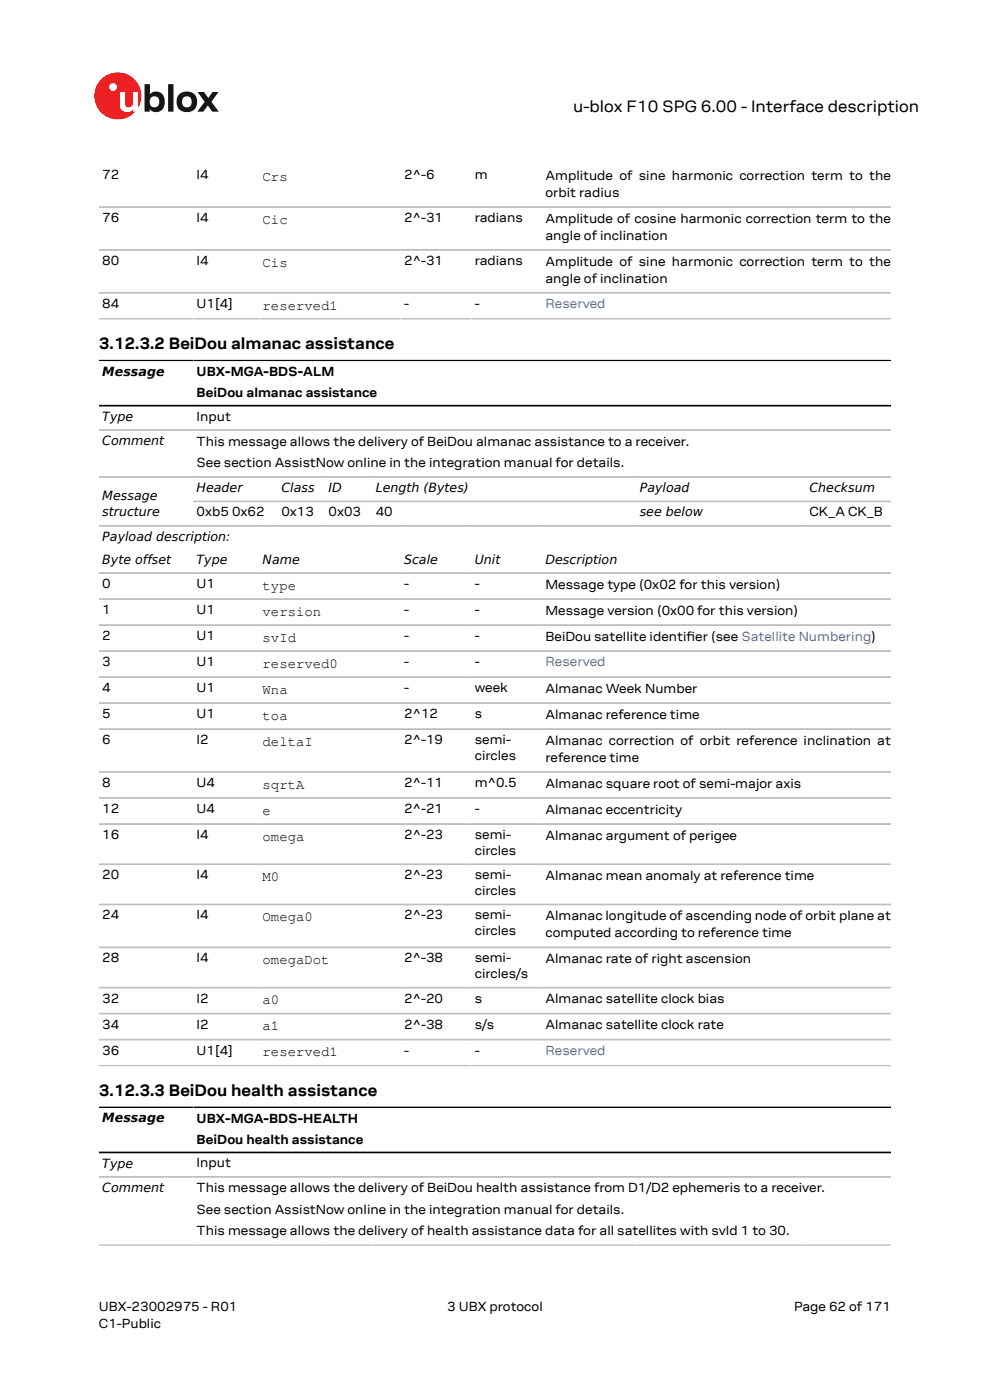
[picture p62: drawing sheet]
<svg xmlns="http://www.w3.org/2000/svg" width="210mm" height="297mm" viewBox="0 0 210 297" stroke-linecap="round" stroke-linejoin="round" font-family="sans-serif">
<defs><g id="words">
<g font-size="3.5">
<text x="121.6" y="23.7">u-blox F10 SPG 6.00 - Interface description</text>
<text x="21" y="74">3.12.3.2 BeiDou almanac assistance</text>
<text x="21" y="232.5">3.12.3.3 BeiDou health assistance</text>
</g>
<g font-size="3">
<text x="55.7" y="38.4">Crs</text>
<text x="55.7" y="47.5">Cic</text>
<text x="55.7" y="56.6">Cis</text>
<text x="55.7" y="65.7">reserved1</text>
<text x="55.7" y="125.1">type</text>
<text x="55.7" y="130.6">version</text>
<text x="55.7" y="136.1">svId</text>
<text x="55.7" y="141.7">reserved0</text>
<text x="55.7" y="147.2">Wna</text>
<text x="55.7" y="152.7">toa</text>
<text x="55.7" y="158.2">deltaI</text>
<text x="55.7" y="167.3">sqrtA</text>
<text x="55.7" y="172.8">e</text>
<text x="55.7" y="178.3">omega</text>
<text x="55.7" y="186.9">M0</text>
<text x="55.7" y="195.4">Omega0</text>
<text x="55.7" y="204.5">omegaDot</text>
<text x="55.7" y="213.1">a0</text>
<text x="55.7" y="218.6">a1</text>
<text x="55.7" y="224.1">reserved1</text>
</g>
<g font-size="2.8">
<text x="21.7" y="38">72</text>
<text x="41.7" y="38">I4</text>
<text x="85.7" y="38">2^-6</text>
<text x="100.7" y="38">m</text>
<text x="115.7" y="38.1">Amplitude of sine harmonic correction term to the</text>
<text x="115.7" y="41.8">orbit radius</text>
<text x="21.7" y="47.1">76</text>
<text x="41.7" y="47.1">I4</text>
<text x="85.7" y="47.1">2^-31</text>
<text x="100.7" y="47.1">radians</text>
<text x="115.7" y="47.2">Amplitude of cosine harmonic correction term to the</text>
<text x="115.7" y="50.9">angle of inclination</text>
<text x="21.7" y="56.2">80</text>
<text x="41.7" y="56.2">I4</text>
<text x="85.7" y="56.2">2^-31</text>
<text x="100.7" y="56.2">radians</text>
<text x="115.7" y="56.3">Amplitude of sine harmonic correction term to the</text>
<text x="21.7" y="65.3">84</text>
<text x="41.7" y="65.3">U1[4]</text>
<text x="85.7" y="65.3">-</text>
<text x="100.7" y="65.3">-</text>
<text x="115.7" y="60">angle of inclination</text>
<text x="41.7" y="79.8">UBX-MGA-BDS-ALM</text>
<text x="41.7" y="84.3">BeiDou almanac assistance</text>
<text x="41.7" y="89.2">Input</text>
<text x="41.7" y="94.6">This message allows the delivery of BeiDou almanac assistance to a receiver.</text>
<text x="41.7" y="99.1">See section AssistNow online in the integration manual for details.</text>
<text x="41.7" y="109.5">0xb5 0x62</text>
<text x="59.7" y="109.5">0x13</text>
<text x="69.7" y="109.5">0x03</text>
<text x="79.7" y="109.5">40</text>
<text x="171.7" y="109.5">CK_A CK_B</text>
<text x="21.7" y="124.7">0</text>
<text x="41.7" y="124.7">U1</text>
<text x="85.7" y="124.7">-</text>
<text x="100.7" y="124.7">-</text>
<text x="115.7" y="124.9">Message type (0x02 for this version)</text>
<text x="21.7" y="130.2">1</text>
<text x="41.7" y="130.2">U1</text>
<text x="85.7" y="130.2">-</text>
<text x="100.7" y="130.2">-</text>
<text x="115.7" y="130.4">Message version (0x00 for this version)</text>
<text x="21.7" y="135.8">2</text>
<text x="41.7" y="135.8">U1</text>
<text x="85.7" y="135.8">-</text>
<text x="100.7" y="135.8">-</text>
<text x="115.7" y="135.9">BeiDou satellite identifer (see Satellite Numbering)</text>
<text x="145.6" y="135.9">i</text>
<text x="21.7" y="141.3">3</text>
<text x="41.7" y="141.3">U1</text>
<text x="85.7" y="141.3">-</text>
<text x="100.7" y="141.3">-</text>
<text x="21.7" y="146.8">4</text>
<text x="41.7" y="146.8">U1</text>
<text x="85.7" y="146.8">-</text>
<text x="100.7" y="146.8">week</text>
<text x="115.7" y="146.9">Almanac Week Number</text>
<text x="21.7" y="152.3">5</text>
<text x="41.7" y="152.3">U1</text>
<text x="85.7" y="152.3">2^12</text>
<text x="100.7" y="152.3">s</text>
<text x="115.7" y="152.5">Almanac reference time</text>
<text x="21.7" y="157.8">6</text>
<text x="41.7" y="157.8">I2</text>
<text x="85.7" y="157.8">2^-19</text>
<text x="100.7" y="157.8">semi-</text>
<text x="100.7" y="161.2">circles</text>
<text x="115.7" y="158">Almanac correction of orbit reference inclination at</text>
<text x="115.7" y="161.6">reference time</text>
<text x="21.7" y="166.9">8</text>
<text x="41.7" y="166.9">U4</text>
<text x="85.7" y="166.9">2^-11</text>
<text x="100.7" y="166.9">m^0.5</text>
<text x="115.7" y="167.1">Almanac square root of semi-major axis</text>
<text x="21.7" y="172.5">12</text>
<text x="41.7" y="172.5">U4</text>
<text x="85.7" y="172.5">2^-21</text>
<text x="100.7" y="172.5">-</text>
<text x="115.7" y="172.6">Almanac eccentricity</text>
<text x="21.7" y="178">16</text>
<text x="41.7" y="178">I4</text>
<text x="85.7" y="178">2^-23</text>
<text x="100.7" y="178">semi-</text>
<text x="115.7" y="178.1">Almanac argument of perigee</text>
<text x="100.7" y="181.4">circles</text>
<text x="21.7" y="186.5">20</text>
<text x="41.7" y="186.5">I4</text>
<text x="85.7" y="186.5">2^-23</text>
<text x="100.7" y="186.5">semi-</text>
<text x="100.7" y="189.9">circles</text>
<text x="115.7" y="186.7">Almanac mean anomaly at reference time</text>
<text x="21.7" y="195">24</text>
<text x="41.7" y="195">I4</text>
<text x="85.7" y="195">2^-23</text>
<text x="100.7" y="195">semi-</text>
<text x="115.7" y="195.2">Almanac longitude of ascending node of orbit plane at</text>
<text x="100.7" y="198.4">circles</text>
<text x="115.7" y="198.9">computed according to reference time</text>
<text x="21.7" y="204.1">28</text>
<text x="41.7" y="204.1">I4</text>
<text x="85.7" y="204.1">2^-38</text>
<text x="100.7" y="204.1">semi-</text>
<text x="100.7" y="207.5">circles/s</text>
<text x="115.7" y="204.3">Almanac rate of right ascension</text>
<text x="21.7" y="212.7">32</text>
<text x="41.7" y="212.7">I2</text>
<text x="85.7" y="212.7">2^-20</text>
<text x="100.7" y="212.7">s</text>
<text x="115.7" y="212.8">Almanac satellite clock bias</text>
<text x="21.7" y="218.2">34</text>
<text x="41.7" y="218.2">I2</text>
<text x="85.7" y="218.2">2^-38</text>
<text x="100.7" y="218.2">s/s</text>
<text x="115.7" y="218.3">Almanac satellite clock rate</text>
<text x="21.7" y="223.7">36</text>
<text x="41.7" y="223.7">U1[4]</text>
<text x="85.7" y="223.7">-</text>
<text x="100.7" y="223.7">-</text>
<text x="41.7" y="238.2">UBX-MGA-BDS-HEALTH</text>
<text x="41.7" y="242.7">BeiDou health assistance</text>
<text x="41.7" y="247.7">Input</text>
<text x="41.7" y="253">This message allows the delivery of BeiDou health assistance from D1/D2 ephemeris to a receiver.</text>
<text x="41.7" y="257.5">See section AssistNow online in the integration manual for details.</text>
<text x="41.7" y="262">This message allows the delivery of health assistance data for all satellites with svId 1 to 30.</text>
<text x="21" y="278">UBX-23002975 - R01</text>
<text x="21" y="281.8">C1-Public</text>
<text x="94.9" y="278">3 UBX protocol</text>
<text x="168.4" y="278">Page 62 of 171</text>
</g>
<g font-size="2.8" fill="#4664b4">
<text x="115.7" y="65.3">Reserved</text>
<text x="115.7" y="141.3">Reserved</text>
<text x="115.7" y="223.7">Reserved</text>
</g>
<g font-size="2.7">
<text x="21.7" y="79.7">Message</text>
<text x="21.7" y="89.3">Type</text>
<text x="21.7" y="94.4">Comment</text>
<text x="21.7" y="106.2">Message</text>
<text x="41.7" y="104.4">Header</text>
<text x="59.7" y="104.4">Class</text>
<text x="69.7" y="104.4">ID</text>
<text x="79.7" y="104.4">Length (Bytes)</text>
<text x="135.7" y="104.4">Payload</text>
<text x="171.7" y="104.4">Checksum</text>
<text x="21.7" y="109.6">structure</text>
<text x="135.7" y="109.6">see below</text>
<text x="21.7" y="114.8">Payload description:</text>
<text x="21.7" y="119.6">Byte offset</text>
<text x="41.7" y="119.6">Type</text>
<text x="55.7" y="119.6">Name</text>
<text x="85.7" y="119.6">Scale</text>
<text x="100.7" y="119.6">Unit</text>
<text x="115.7" y="119.6">Description</text>
<text x="21.7" y="238.1">Message</text>
<text x="21.7" y="247.7">Type</text>
<text x="21.7" y="252.9">Comment</text>
</g>
</g></defs>
<circle cx="25" cy="20.4" r="5" fill="#ed2023"/>
<circle cx="24" cy="18.5" r=".83" fill="#fff"/>
<g fill="#151516">
<path d="M35.7 17.9h1.1v5.8h-1.1z"/>
<path d="M41.9 19.5h1.4l.9 1.3 .9-1.3h1.3l-1.6 2.1 1.6 2.1h-1.4l-.9-1.3-1 1.3h-1.2l1.5-2.1z"/>
<path d="M32 20.7a1.17 1.17 0 0 0-.1 1.5 1.17 1.17 0 0 0 1.4 .4 1.16 1.16 0 0 0 .4-1.6 1.16 1.16 0 0 0-1.7-.3zM30.7 17.9h1.1v2.1a1.82 1.82 0 0 1 2.2-.4 1.82 1.82 0 0 1 .9 2 1.83 1.83 0 0 1-1 2 1.83 1.83 0 0 1-2.1-.5v.6h-1.1z"/>
<path d="M38.9 20.7a1.18 1.18 0 0 0-.2 1.5 1.18 1.18 0 0 0 1.5 .4 1.18 1.18 0 0 0 .4-1.5 1.18 1.18 0 0 0-1.5-.5zM37.4 21.6a2.25 2.25 0 0 1 4.5 0 2.25 2.25 0 0 1-4.5 0z"/>
</g>
<path d="M25.4 19.5h1.1v2.5a.84 .84 0 0 0 1 .8 .84 .84 0 0 0 .7-1v-2.3h1.1v4.2h-1.1v-.5a1.59 1.59 0 0 1-1.8 .5 1.59 1.59 0 0 1-1-1.5z" fill="#fff"/>
<g fill="none" stroke="#bebebe" stroke-width=".35">
<path d="M21 43.9h168M21 53h168M21 62.1h168M21 67.6h168M21 91.2h168M21 101.2h168M21 111.6h168M41 106.4h148M21 121.6h168M21 127.1h168M21 132.6h168M21 138.1h168"/>
<path d="M21 143.6h168M21 149.2h168M21 154.7h168M21 163.8h168M21 169.3h168M21 174.8h168M21 183.3h168M21 191.9h168M21 201h168M21 209.5h168M21 215h168M21 220.6h168"/>
<path d="M21 226.1h168M21 249.7h168M21 264.1h168"/>
</g>
<path d="M21 76.5h168M21 86.1h168M21 234.9h168M21 244.5h168" fill="none" stroke="#000" stroke-width=".35"/>
<use href="#words"/>
</svg>
